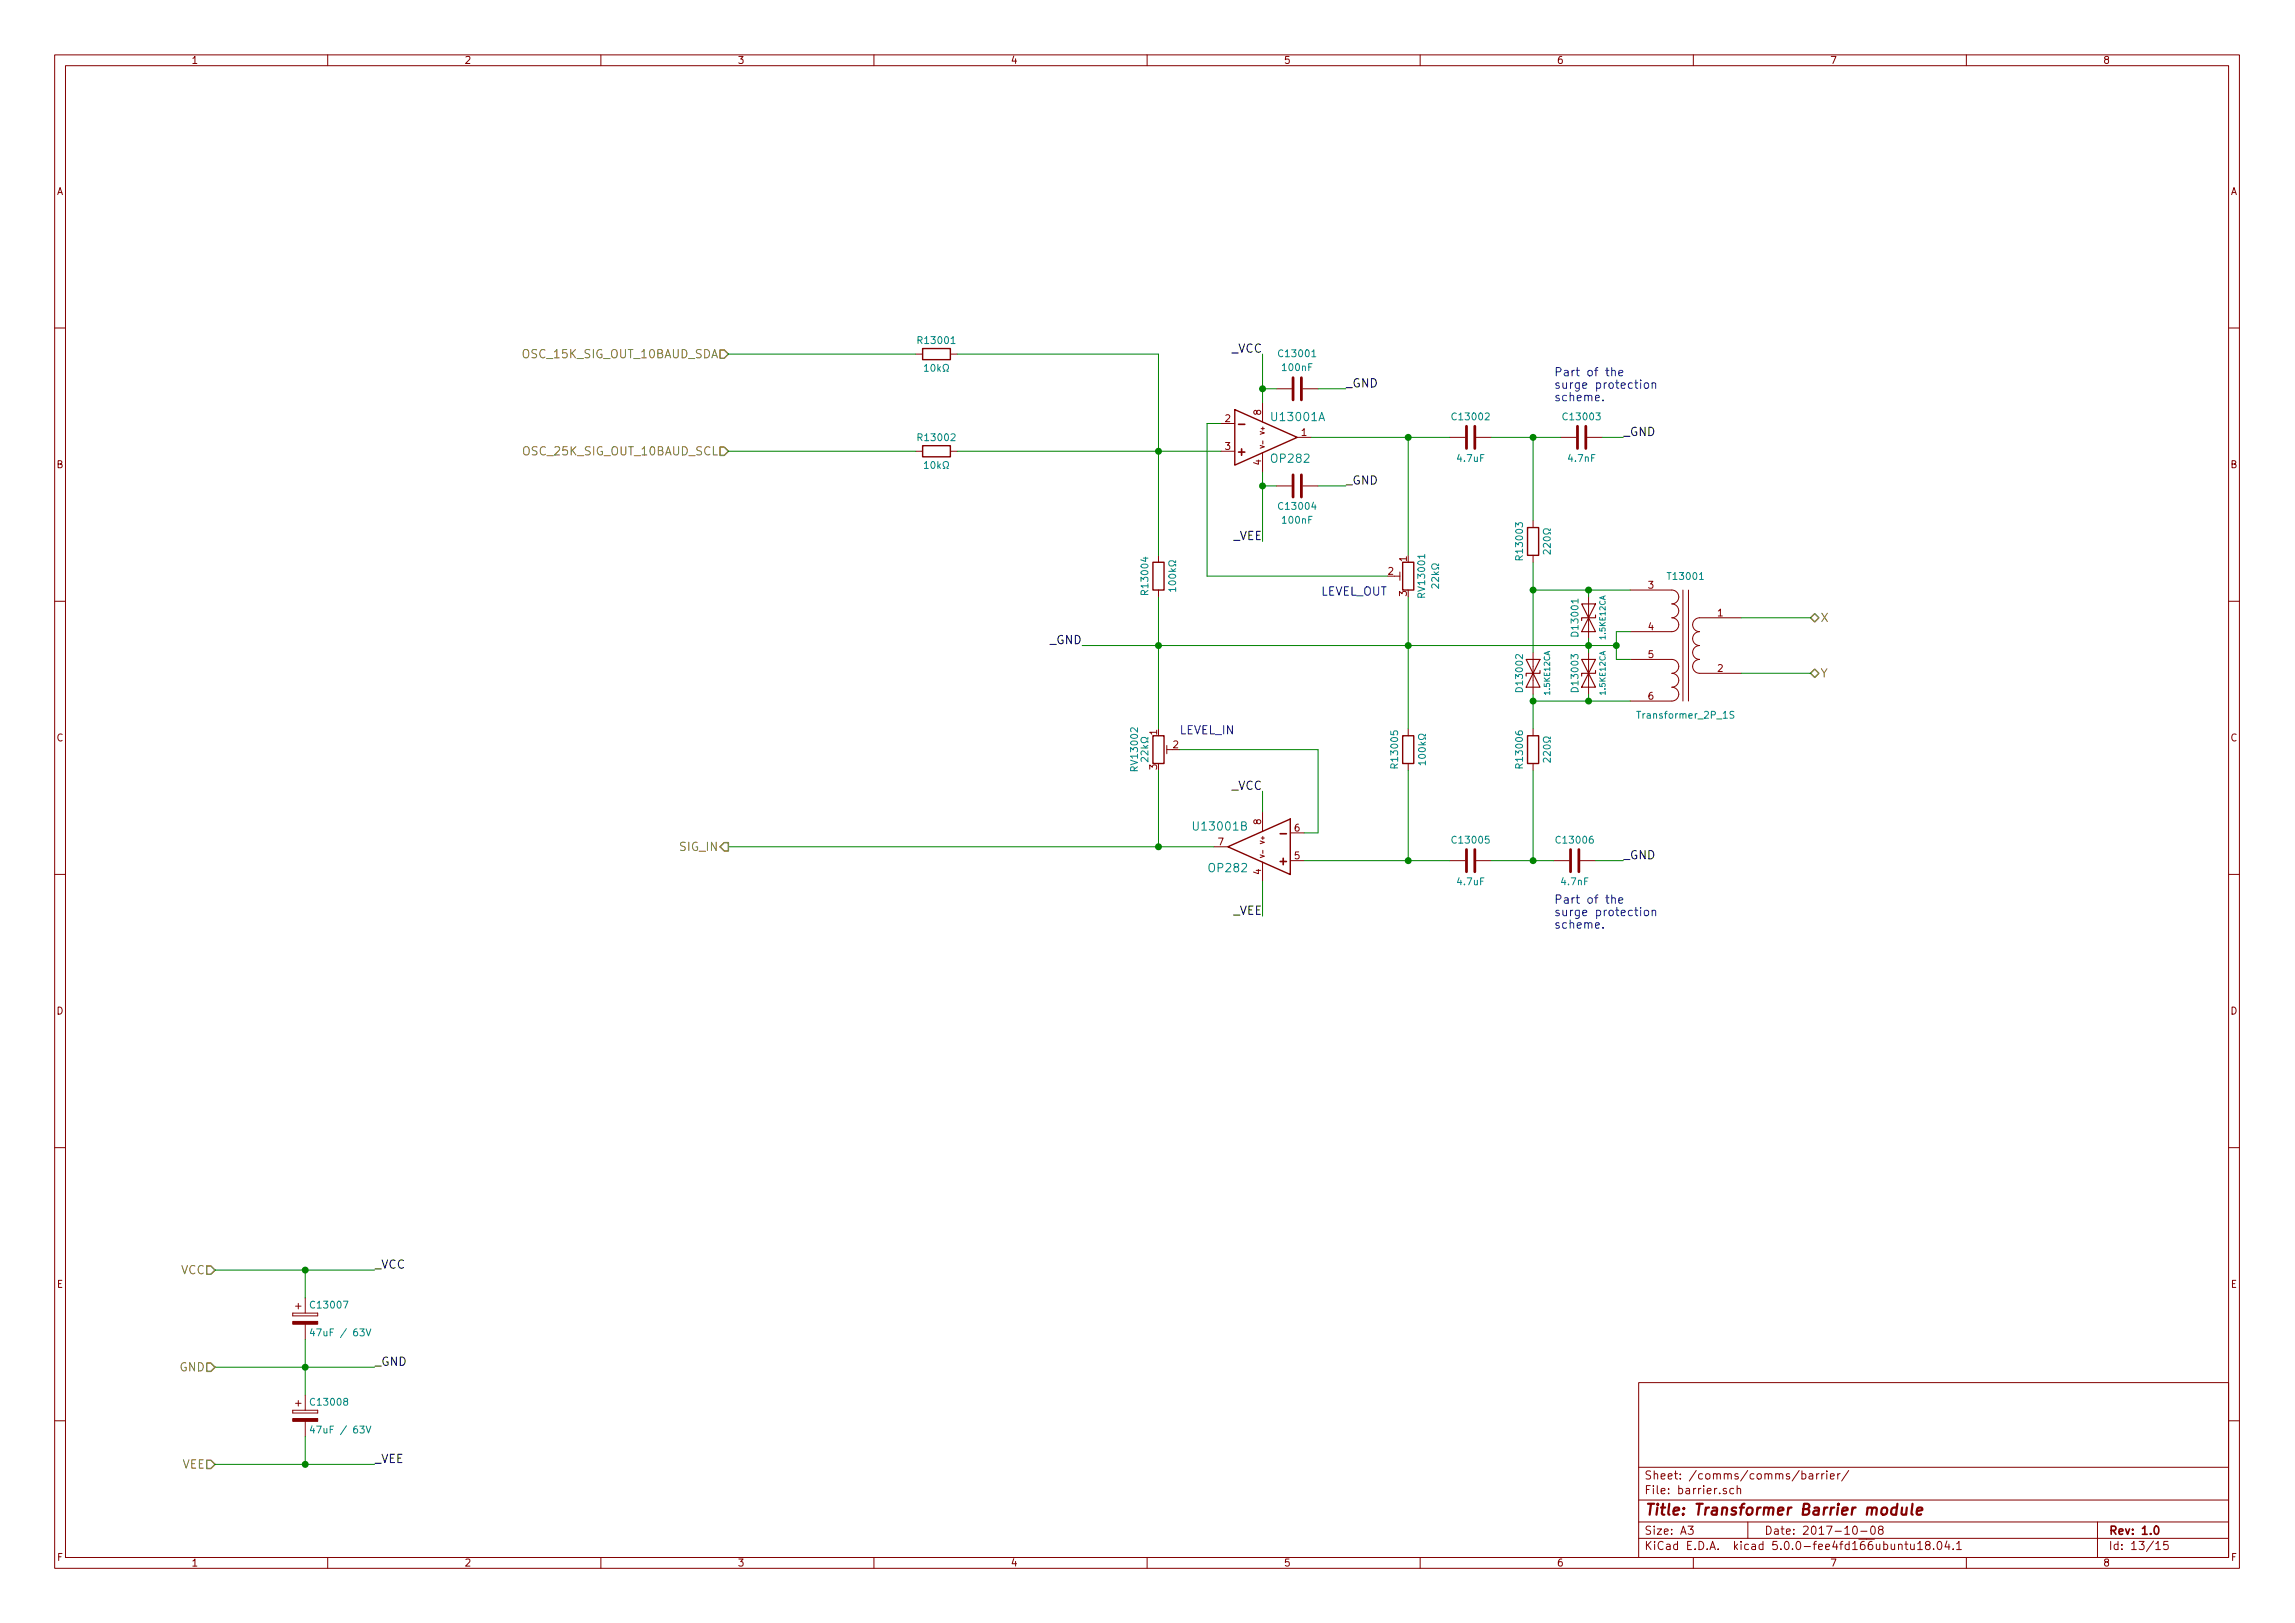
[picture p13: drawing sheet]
<svg xmlns="http://www.w3.org/2000/svg" width="420mm" height="297mm" viewBox="0 0 420 297" stroke-linecap="round" stroke-linejoin="round" font-family="sans-serif">
<defs><g id="words">
<text font-size="2.8" fill="#840000" x="301" y="277.3">Title: Transformer Barrier module</text>
<g font-size="2.1" fill="#848400">
<text x="96.1" y="65.6">OSC_15K_SIG_OUT_10BAUD_SDA</text>
<text x="96.3" y="83.3">OSC_25K_SIG_OUT_10BAUD_SCL</text>
<text x="333.2" y="113.8">X</text>
<text x="333.2" y="124">Y</text>
<text x="124.6" y="155.7">SIG_IN</text>
<text x="33.1" y="233.2">VCC</text>
<text x="32.9" y="251">GND</text>
<text x="33.4" y="268.8">VEE</text>
</g>
<g font-size="2.1">
<text x="225.5" y="64.6">_VCC</text>
<text x="246.4" y="70.9">_GND</text>
<text x="297.2" y="79.8">_GND</text>
<text x="246.4" y="88.7">_GND</text>
<text x="225.7" y="98.8">_VEE</text>
<text x="192.2" y="117.9">_GND</text>
<text x="225.5" y="144.6">_VCC</text>
<text x="297.2" y="157.3">_GND</text>
<text x="225.7" y="167.4">_VEE</text>
<text x="68.6" y="232.2">_VCC</text>
<text x="68.6" y="250">_GND</text>
<text x="68.6" y="267.8">_VEE</text>
</g>
<g font-size="2.1" fill="#0000c2">
<text x="284.5" y="68.9">Part of the</text>
<text x="284.5" y="71.2">surge protection</text>
<text x="284.5" y="73.4">scheme.</text>
<text x="241.5" y="109">LEVEL_OUT</text>
<text x="215.9" y="134.4">LEVEL_IN</text>
<text x="284.5" y="165.4">Part of the</text>
<text x="284.5" y="167.7">surge protection</text>
<text x="284.5" y="170">scheme.</text>
</g>
<g font-size="2.1" fill="#008484">
<text x="233.1" y="77.1">U13001A</text>
<text x="232.9" y="84.7">OP282</text>
<text x="218.8" y="152">U13001B</text>
<text x="221.5" y="159.6">OP282</text>
</g>
<g font-size="2.1" fill="#840000">
<text x="226.7" y="83.4">+</text>
<text x="227" y="78.3">-</text>
<text x="234.6" y="153.2">-</text>
<text x="234.3" y="158.3">+</text>
<text x="301" y="273.5">File: barrier.sch</text>
<text x="301" y="270.8">Sheet: /comms/comms/barrier/</text>
<text x="301" y="280.9">Size: A3</text>
<text x="323" y="280.9">Date: 2017-10-08</text>
<text x="386" y="280.9">Rev: 1.0</text>
<text x="301" y="283.7">KiCad E.D.A. kicad 5.0.0-fee4fd166ubuntu18.04.1</text>
<text x="386" y="283.7">Id: 13/15</text>
</g>
<g font-size="1.8" fill="#840000">
<text x="35" y="11.7">1</text>
<text x="85" y="11.7">2</text>
<text x="135" y="11.7">3</text>
<text x="185" y="11.7">4</text>
<text x="235" y="11.7">5</text>
<text x="285" y="11.7">6</text>
<text x="335" y="11.7">7</text>
<text x="385" y="11.7">8</text>
<text x="10.4" y="35.7">A</text>
<text x="408.4" y="35.7">A</text>
<text x="224.3" y="77.3">2</text>
<text x="230.9" y="76" transform="rotate(-90 230.9 76)">8</text>
<text x="224.3" y="82.3">3</text>
<text x="238.3" y="79.8">1</text>
<text x="10.4" y="85.7">B</text>
<text x="230.9" y="85.1" transform="rotate(-90 230.9 85.1)">4</text>
<text x="408.4" y="85.7">B</text>
<text x="254.2" y="105.2">2</text>
<text x="257.6" y="102.8" transform="rotate(-90 257.6 102.8)">1</text>
<text x="301.8" y="107.7">3</text>
<text x="257.6" y="109.1" transform="rotate(-90 257.6 109.1)">3</text>
<text x="314.5" y="112.8">1</text>
<text x="301.8" y="115.4">4</text>
<text x="301.8" y="120.4">5</text>
<text x="314.5" y="123">2</text>
<text x="301.8" y="128.1">6</text>
<text x="10.4" y="135.7">C</text>
<text x="211.8" y="134.5" transform="rotate(-90 211.8 134.5)">1</text>
<text x="214.8" y="136.9">2</text>
<text x="408.4" y="135.7">C</text>
<text x="211.8" y="140.9" transform="rotate(-90 211.8 140.9)">3</text>
<text x="223" y="154.7">7</text>
<text x="230.9" y="150.9" transform="rotate(-90 230.9 150.9)">8</text>
<text x="237" y="152.2">6</text>
<text x="230.9" y="160" transform="rotate(-90 230.9 160)">4</text>
<text x="237" y="157.3">5</text>
<text x="10.4" y="185.7">D</text>
<text x="408.4" y="185.7">D</text>
<text x="10.4" y="235.7">E</text>
<text x="408.4" y="235.7">E</text>
<text x="10.5" y="285.7">F</text>
<text x="35" y="286.7">1</text>
<text x="85" y="286.7">2</text>
<text x="135" y="286.7">3</text>
<text x="185" y="286.7">4</text>
<text x="235" y="286.7">5</text>
<text x="285" y="286.7">6</text>
<text x="335" y="286.7">7</text>
<text x="385" y="286.7">8</text>
<text x="408.5" y="285.7">F</text>
</g>
<g font-size="1.8" fill="#008484">
<text x="168.4" y="63">R13001</text>
<text x="234.4" y="65.4">C13001</text>
<text x="170" y="68">10k</text>
<text x="234.9" y="67.9">100nF</text>
<text x="266.1" y="76.9">C13002</text>
<text x="286.5" y="76.9">C13003</text>
<text x="168.4" y="80.7">R13002</text>
<text x="170" y="85.8">10k</text>
<text x="266.9" y="84.5">4.7uF</text>
<text x="287.2" y="84.5">4.7nF</text>
<text x="234.4" y="93.3">C13004</text>
<text x="234.9" y="95.8">100nF</text>
<text x="283.9" y="100.6" transform="rotate(-90 283.9 100.6)">220</text>
<text x="215.3" y="107.4" transform="rotate(-90 215.3 107.4)">100k</text>
<text x="263.4" y="106.9" transform="rotate(-90 263.4 106.9)">22k</text>
<text x="278.8" y="102.2" transform="rotate(-90 278.8 102.2)">R13003</text>
<text x="305.6" y="106.1">T13001</text>
<text x="210.2" y="108.5" transform="rotate(-90 210.2 108.5)">R13004</text>
<text x="260.9" y="109.1" transform="rotate(-90 260.9 109.1)">RV13001</text>
<text x="289" y="116.2" transform="rotate(-90 289 116.2)">D13001</text>
<text x="278.8" y="126.3" transform="rotate(-90 278.8 126.3)">D13002</text>
<text x="289" y="126.3" transform="rotate(-90 289 126.3)">D13003</text>
<text x="300.3" y="131.5">Transformer_2P_1S</text>
<text x="208.3" y="140.9" transform="rotate(-90 208.3 140.9)">RV13002</text>
<text x="210.2" y="138.6" transform="rotate(-90 210.2 138.6)">22k</text>
<text x="256" y="140.3" transform="rotate(-90 256 140.3)">R13005</text>
<text x="261" y="139.2" transform="rotate(-90 261 139.2)">100k</text>
<text x="278.8" y="140.3" transform="rotate(-90 278.8 140.3)">R13006</text>
<text x="283.9" y="138.7" transform="rotate(-90 283.9 138.7)">220</text>
<text x="266.1" y="154.4">C13005</text>
<text x="285.2" y="154.4">C13006</text>
<text x="266.9" y="162">4.7uF</text>
<text x="286" y="162">4.7nF</text>
<text x="57.1" y="239.5">C13007</text>
<text x="57.9" y="244.6">47uF / 63V</text>
<text x="57.1" y="257.3">C13008</text>
<text x="57.9" y="262.3">47uF / 63V</text>
</g>
<g font-size="1.4" fill="#008484">
<text x="293.9" y="116.8" transform="rotate(-90 293.9 116.8)">1.5KE12CA</text>
<text x="283.8" y="127" transform="rotate(-90 283.8 127)">1.5KE12CA</text>
<text x="293.9" y="127" transform="rotate(-90 293.9 127)">1.5KE12CA</text>
</g>
<g font-size="1.1" fill="#840000">
<text x="231.5" y="81.9" transform="rotate(-90 231.5 81.9)">V-</text>
<text x="231.5" y="79.4" transform="rotate(-90 231.5 79.4)">V+</text>
<text x="231.5" y="154.4" transform="rotate(-90 231.5 154.4)">V+</text>
<text x="231.5" y="156.8" transform="rotate(-90 231.5 156.8)">V-</text>
</g>
</g></defs>
<g fill="none" stroke="#840000" stroke-width=".18">
<path d="M10 10h400v277h-400zM12 12h396v273.1h-396zM60 10v2M110 10v2M160 10v2M210 10v2M260 10v2M310 10v2M360 10v2M10 60h2M167.6 64.8h1.3M174 64.8h1.3"/>
<path d="M223.5 77.5h2.6M231.1 73.7v3.6M233.7 71.2h2.8M238.5 71.2h2.8M408 60h2M167.6 82.6h1.3M174 82.6h1.3M223.5 82.6h2.6M231.1 82.8v3.6M233.7 88.9h2.8M237.5 80h2.5M238.5 88.9h2.8"/>
<path d="M265.4 80h2.8M270.3 80h2.7M280.7 95.3v1.3M285.7 80h2.8M290.6 80h2.8M10 110h2M212.1 101.6v1.3M212.1 108v1.3M255.3 105.4h1M256.3 104.7v1.5M280.7 101.6v1.3M280.7 119.4v7.6"/>
<path d="M290.8 109.3v7.6M290.8 119.4v7.6M298.4 108h7.7a1.27 1.27 0 0 1 1.2 1.3 1.27 1.27 0 0 1-1.2 1.2 1.27 1.27 0 0 1 1.2 1.3 1.27 1.27 0 0 1-1.2 1.3 1.27 1.27 0 0 1 1.2 1.2 1.27 1.27 0 0 1-1.2 1.3h-7.7M308.1 108v20.3M309.1 108v20.3M318.8 113.1h-7.7a1.27 1.27 0 0 0-1.2 1.2 1.27 1.27 0 0 0 1.2 1.3 1.27 1.27 0 0 0-1.2 1.3 1.27 1.27 0 0 0 1.2 1.2 1.27 1.27 0 0 0-1.2 1.3 1.27 1.27 0 0 0 1.2 1.3 1.27 1.27 0 0 0-1.2 1.3 1.27 1.27 0 0 0 1.2 1.2h7.7M408 110h2M213.6 136.4v1.6M213.6 137.2h1M257.8 133.4v1.3M257.8 139.7v1.3M280.7 133.4v1.3"/>
<path d="M280.7 139.7v1.3M298.4 120.7h7.7a1.27 1.27 0 0 1 1.2 1.3 1.27 1.27 0 0 1-1.2 1.2 1.27 1.27 0 0 1 1.2 1.3 1.27 1.27 0 0 1-1.2 1.3 1.27 1.27 0 0 1 1.2 1.2 1.27 1.27 0 0 1-1.2 1.3h-7.7M222.2 155h2.6M231.1 148.6v3.6M231.1 157.8v3.5M236.2 157.5h2.6M236.2 152.4h2.6M265.4 157.5h2.8M270.3 157.5h2.7M284.5 157.5h2.8M289.3 157.5h2.8M10 160h2"/>
<path d="M408 160h2M10 210h2M408 210h2M54.1 239.1h1M54.6 238.5v1.1M55.9 237.5v2.8M53.6 240.3v.5zM53.6 240.8h4.6zM53.6 240.3h4.6zM53.6 258.1v.5zM53.6 258.6h4.6zM53.6 258.1h4.6z"/>
<path d="M54.1 256.8h1M54.6 256.3v1M55.9 242.4v2.7M55.9 255.3v2.8M58.2 240.3v.5zM58.2 258.1v.5zM300 253h108v32.1h-108zM10 260h2M55.9 260.1v2.8M300 278.5h108M300 274.5h108M300 268.5h108"/>
<path d="M309 279.3h1l-.5 .6 .4 .1v.7l-.2 .1-.7-.1M316.1 272.5l-.4-.1-.2 .2v.2l.6 .2v.3h-.6M317.4 272.5l-.4-.1-.3 .3 .1 .6h.6M318 272.5l.3-.1 .3 .1 .1 .9M318 271.9v1.5M320 278.5v3M329.9 269.8l.4-.1 .3 .3-.1 .6-.2 .1-.4-.1M331.2 269.8h.6l.1 .9M331.9 270.1h-.5l-.2 .2 .2 .4 .5-.1M332.6 269.7v1M333 269.7l-.4 .3M333.5 269.7v1"/>
<path d="M334 269.7l-.3 .1-.2 .2M334.4 269.2v.2M334.4 269.7v1M335.1 270.2l.7-.1-.1-.3-.4-.1-.2 .2 .1 .7h.5M336.4 269.7v1M336.9 269.7l-.5 .3M338.5 269.1l-1.3 2M339.3 279.5l.2-.2a.86 .86 0 0 1 .2 1.5 .79 .79 0 0 1-.4-1.3zM342.6 279.5l.4-.2a.94 .94 0 0 1 0 1.5 .82 .82 0 0 1-.4-1.3zM344.2 279.9l-.3-.2 .1-.2 .2-.2 .4 .1 .2 .2-.1 .2-.5 .1-.3 .3v.3l.3 .3h.2l.4-.3-.1-.4-.3-.2M384 278.5v6.6M408 260h2"/>
<path d="M60 285.1v1.9M110 285.1v1.9M160 285.1v1.9M210 285.1v1.9M260 285.1v1.9M300 281.5h108M310 285.1v1.9M340.7 280.2h1.1M347.6 282.7a.37 .37 0 0 1 .6 .1v.8M348.7 282.6h.6M348.9 282.1v1.3l.4 .2M349.8 282.6v.8a.39 .39 0 0 0 .6 .1"/>
<path d="M350.4 282.6v1M351.1 282.5l.4-.4v1.5M351.1 283.6h.8M352.8 282.7l-.3-.2 .1-.2 .2-.2 .4 .1 .2 .2-.1 .2-.5 .1-.3 .3 .1 .5 .2 .1h.3l.3-.3v-.3l-.3-.3M354 283.5v.1M354.8 282.3l.2-.2a.86 .86 0 0 1 .1 1.5 .79 .79 0 0 1-.3-1.3zM356.4 282l-.3 1.1h.9M356.8 282.6v1M357.6 283.5v.1M358.2 282.5l.4-.4v1.5M358.2 283.6h.9M360 285.1v1.9"/>
<path d="M394.7 282.5l.4-.4v1.5M394.7 283.6h.8M396.9 282.1h-.7l-.1 .7 .2-.1h.5l.2 .3-.1 .5-.2 .1-.6-.1"/>
</g>
<path d="M394.5 279.5l.2-.2a.81 .81 0 0 1 .6 .6 .81 .81 0 0 1-.3 .8l-.1 .1a.79 .79 0 0 1-.4-1.3z" fill="none" stroke="#840000" stroke-width=".3"/>
<path d="M347.3 276a.68 .68 0 0 0-1 .3l-.1 .5 .2 .3 .2 .1 .5-.1M347.4 275.2l-.3 2M348.2 275.9v1.2a.6 .6 0 0 0 .8-.1M349.1 275.9l-.2 1.3M350.1 275.2l-.2 1.7 .3 .3M350.9 276.6l1-.2v-.4l-.6-.1-.3 .3v.9l.1 .1 .6-.1" fill="none" stroke="#840000" stroke-width=".41"/>
<g fill="none" stroke="#008484" stroke-width=".18">
<path d="M169.2 67l.4-.3v1.3M169.2 68h.8M172.7 68h.3v-.3a.55 .55 0 0 1-.3-.8 .55 .55 0 0 1 .9 0v.1a.55 .55 0 0 1-.2 .7v.3h.2M174.1 62.9h.8M240.2 65.3h.7M169.2 84.8l.4-.3v1.2M169.2 85.7h.8M172.7 85.7h.3v-.2a.55 .55 0 0 1-.3-.8 .55 .55 0 0 1 .9-.1v.2a.55 .55 0 0 1-.2 .7v.2h.2M283.8 96.8v.3h-.2a.54 .54 0 0 0-.8-.3 .54 .54 0 0 0-.2 .8l.3 .2a.53 .53 0 0 0 .7-.4h.2v.4M215.2 107.9h-1.2l.3 .3M215.2 102.6v.3h-.2a.54 .54 0 0 0-.7-.2 .54 .54 0 0 0-.3 .7l.3 .2a.53 .53 0 0 0 .7-.3h.2v.3M215.2 107.5v.7"/>
<path d="M260.8 101.5v.7M263.4 106.9v.8l-.7-.8h-.2l-.4 .2 .1 .5M263.4 103.2v.3h-.3a.54 .54 0 0 0-.7-.3 .54 .54 0 0 0-.2 .8 .59 .59 0 0 0 .9-.1h.3v.3M283.8 100.6v.8l-.9-.8-.4 .3 .2 .5M288.9 109.6v.8M210.2 138.6v.8l-.8-.7-.2-.1-.3 .3 .1 .5M210.2 135v.3h-.3a.54 .54 0 0 0-.7-.3 .54 .54 0 0 0-.2 .7 .59 .59 0 0 0 .9-.1h.3v.3M261 139.6h-1.3l.3 .4M261 134.4v.3h-.3a.54 .54 0 0 0-.7-.3 .54 .54 0 0 0-.2 .8l.2 .1a.53 .53 0 0 0 .7-.3h.3v.3M261 139.3v.7M283.8 138.7v.8l-.9-.8-.4 .3 .2 .5M283.8 134.9v.3h-.2a.54 .54 0 0 0-.8-.3 .54 .54 0 0 0-.2 .8l.3 .2a.53 .53 0 0 0 .7-.4h.2v.4"/>
<path d="M299.6 130.2h.8M317.4 130.3l-.5-.1-.1 .1v.4l.6 .3v.2l-.2 .3-.5-.1M57.1 243.2l-.3 .9h.8M67 243.2l.5 1.3 .4-1.3M57.1 260.9l-.3 .9h.8M67 261l.5 1.3 .4-1.3"/>
</g>
<g fill="#840000" stroke="#840000" stroke-width=".18">
<path d="M53.6 241.8h4.6v.6h-4.6z"/>
<path d="M53.6 259.6h4.6v.5h-4.6z"/>
</g>
<g fill="none" stroke="#008400" stroke-width=".18">
<path d="M133.3 64.8h34.3M175.3 64.8h36.8v36.8M223.5 77.5h-2.5v27.9h33M231.1 71.2h2.6M231.1 64.8v8.9M241.3 71.2h5.1M133.3 82.6h34.3M175.3 82.6h48.2M231.1 86.4v12.7M231.1 88.9h2.6M240 80h25.4M241.3 88.9h5.1"/>
<path d="M257.8 80v21.6M273 80h12.7M280.7 80v15.3M293.4 80h3.8M198.1 118.1h97.8M212.1 109.3v24.1M257.8 109.3v24.1M280.7 108h17.7M280.7 102.9v16.5M290.8 108v1.3M290.8 116.9v2.5M298.4 115.6h-2.5v5.1h2.5"/>
<path d="M318.8 113.1h12.7M215.9 137.2h25.4v15.2h-2.5M280.7 128.3h17.7M280.7 127v6.4M290.8 127v1.3M318.8 123.2h12.7M133.3 155h88.9M212.1 141v14M231.1 144.8v3.8M238.8 157.5h26.6M257.8 141v16.5M273 157.5h11.5"/>
<path d="M280.7 141v16.5M292.1 157.5h5.1M231.1 161.3v6.4M39.4 232.4h29.2M55.9 232.4v5.1M39.4 250.2h29.2M55.9 245.1v10.2M39.4 268h29.2M55.9 262.9v5.1"/>
</g>
<g fill="#008400" stroke="#008400" stroke-width=".25">
<circle cx="55.9" cy="250.2" r=".51"/>
<circle cx="55.9" cy="232.4" r=".51"/>
<circle cx="55.9" cy="268" r=".51"/>
<circle cx="212.1" cy="82.6" r=".51"/>
<circle cx="295.9" cy="118.1" r=".51"/>
<circle cx="257.8" cy="80" r=".51"/>
<circle cx="257.8" cy="118.1" r=".51"/>
<circle cx="290.8" cy="118.1" r=".51"/>
<circle cx="290.8" cy="108" r=".51"/>
<circle cx="290.8" cy="128.3" r=".51"/>
<circle cx="212.1" cy="118.1" r=".51"/>
<circle cx="257.8" cy="157.5" r=".51"/>
<circle cx="212.1" cy="155" r=".51"/>
<circle cx="231.1" cy="71.2" r=".51"/>
<circle cx="231.1" cy="88.9" r=".51"/>
<circle cx="280.7" cy="108" r=".51"/>
<circle cx="280.7" cy="128.3" r=".51"/>
<circle cx="280.7" cy="80" r=".51"/>
<circle cx="280.7" cy="157.5" r=".51"/>
</g>
<path d="M131.8 64h.8l.7 .8-.7 .8h-.8zM131.8 81.8h.8l.7 .8-.7 .7h-.8zM331.5 113.1l.7-.8 .8 .8-.8 .7zM331.5 123.2l.7-.7 .8 .7-.8 .8zM132.6 154.2h.7v1.5h-.7l-.8-.7zM37.8 231.7h.8l.8 .7-.8 .8h-.8zM37.8 249.5h.8l.8 .7-.8 .8h-.8zM37.8 267.2h.8l.8 .8-.8 .8h-.8z" fill="none" stroke="#848400" stroke-width=".25"/>
<path d="M168.9 63.8h5.1v2h-5.1zM226.1 75l11.4 5-11.4 5.1zM168.9 81.6h5.1v2h-5.1zM279.7 96.6h2v5h-2zM211.1 102.9h2v5.1h-2zM256.8 102.9h2v5.1h-2zM211.1 134.7h2v5h-2zM256.8 134.7h2v5h-2zM279.7 134.7h2v5h-2zM224.8 155l11.4-5.1v10.2z" fill="none" stroke="#840000" stroke-width=".25"/>
<path d="M236.7 69.1v4.1M238.3 69.1v4.1M268.5 78v4.1M270 78v4.1M288.8 78v4.1M290.3 78v4.1M236.7 86.9v4.1M238.3 86.9v4.1M268.5 155.5v4M270 155.5v4M287.5 155.5v4M289.1 155.5v4" fill="none" stroke="#840000" stroke-width=".51"/>
<path d="M289.6 110.5h2.5l-1.3 2.6zM290.8 113.1l1.3 2.5h-2.5zM292.1 112.6v.5h-2.5v.5M279.4 120.7h2.5l-1.2 2.5zM280.7 123.2l1.2 2.6h-2.5zM281.9 122.7v.5h-2.5v.5M289.6 120.7h2.5l-1.3 2.5zM290.8 123.2l1.3 2.6h-2.5zM292.1 122.7v.5h-2.5v.5" fill="none" stroke="#840000" stroke-width=".2"/>
<g fill="none" stroke="#0000c2" stroke-width=".18">
<path d="M293.5 73.2v.2M295.1 67.9l.2-.1 .4 .1v.9M295.1 67.3v1.5M296.4 68.3l.7-.2-.1-.2-.4-.1-.2 .2v.7h.6M300.4 69.6v.1M300.4 70.1v1M301.1 70.2l.2-.1 .5 .1v.6l-.1 .2-.4 .1-.2-.2zM302.5 70.2v-.1a.37 .37 0 0 1 .6 .2v.8M302.5 70.1v1M293.5 169.7v.2M295.1 164.4l.2-.1 .4 .1v.9M295.1 163.8v1.5"/>
<path d="M296.4 164.8l.7-.1-.1-.3-.4-.1-.2 .2v.7h.6M300.4 166.1v.1M300.4 166.6v1M301.1 166.7l.2-.1 .5 .1v.6l-.1 .2-.4 .1-.2-.2zM302.5 166.7a.37 .37 0 0 1 .6 .1v.8M302.5 166.6v1"/>
</g>
<use href="#words"/>
</svg>
